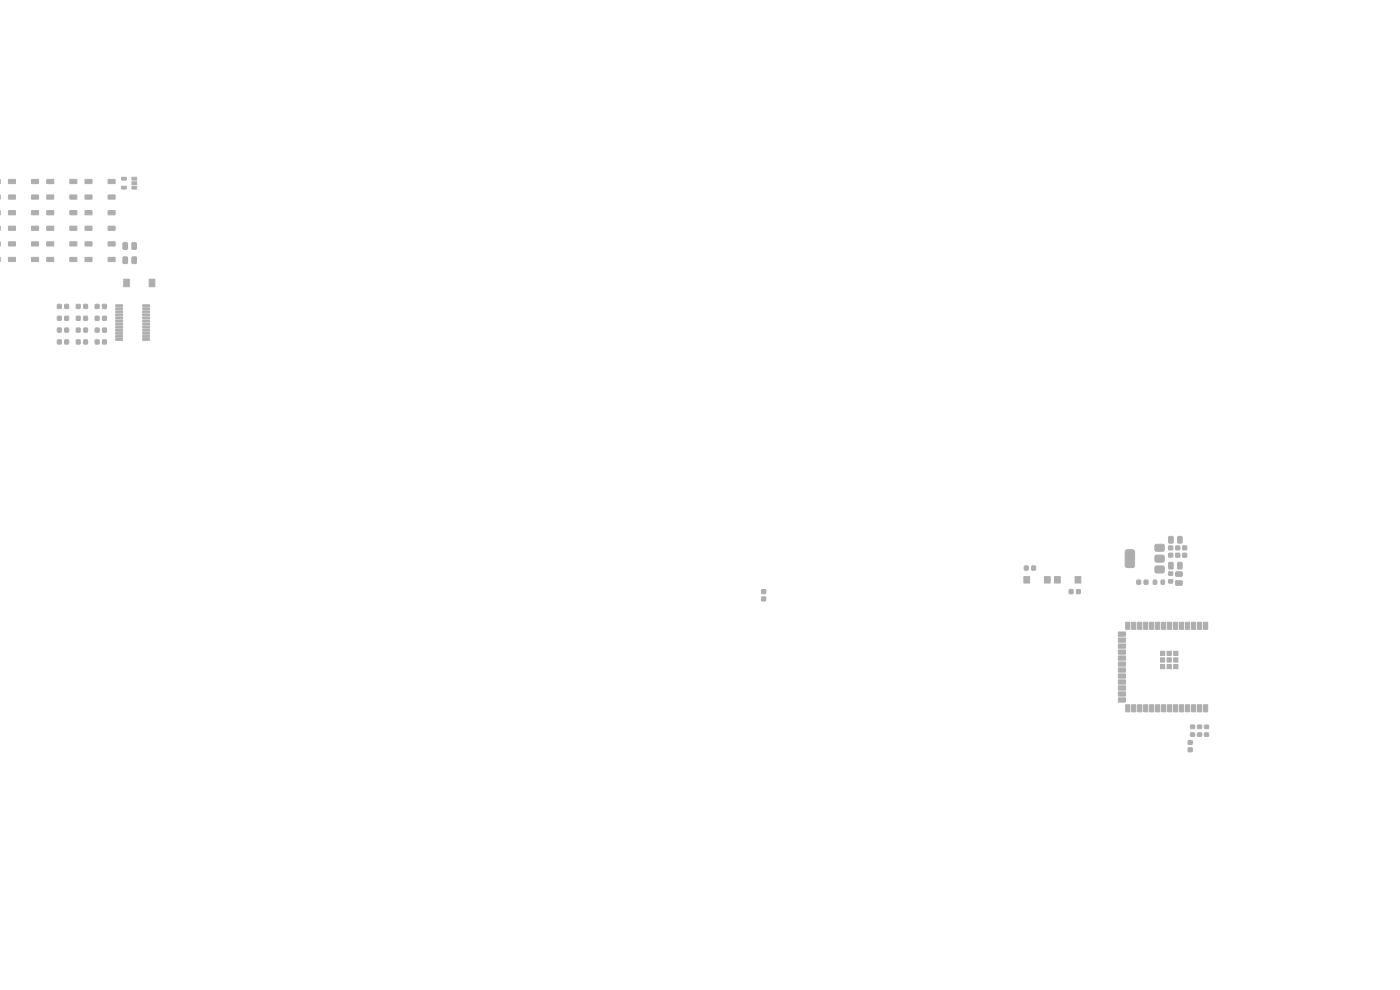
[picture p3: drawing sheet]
<svg xmlns="http://www.w3.org/2000/svg" width="297mm" height="210mm" viewBox="0 0 297 210" stroke-linecap="round" stroke-linejoin="round" font-family="sans-serif">
<g fill="#bbaaa4" stroke="#bbaaa4" stroke-width=".21">
<path d="M217.2 122.3h1.2v1.4h-1.2z"/>
<path d="M221.6 122.3h1.2v1.4h-1.2z"/>
<path d="M217.3 120.1h.8v.8h-.8z"/>
<path d="M218.9 120.1h.8v.8h-.8z"/>
<path d="M228.1 122.3h1.2v1.4h-1.2z"/>
<path d="M223.7 122.3h1.2v1.4h-1.2z"/>
<path d="M228.4 125.1h.8v.8h-.8z"/>
<path d="M226.8 125.1h.8v.8h-.8z"/>
<path d="M161.6 126.7h.8v.7h-.8z"/>
<path d="M161.6 125.1h.8v.8h-.8z"/>
<path d="M249.9 119.3h.7l.2 .1v1.1l-.2 .2h-.6l-.2-.1z"/>
<path d="M248 119.3h.7l.2 .1v1.1l-.2 .2h-.6l-.2-.1z"/>
<path d="M28 38.6h1v.6h-1z"/>
<path d="M28 37.6h1v.6h-1z"/>
<path d="M28 39.5h1v.6h-1z"/>
<path d="M25.8 37.6h1v.6h-1z"/>
<path d="M25.8 39.5h1v.6h-1z"/>
<path d="M24.6 64.7h1.4v.3h-1.4z"/>
<path d="M24.6 65.3h1.4v.3l-1.4 .1z"/>
<path d="M24.6 66h1.4v.3h-1.4z"/>
<path d="M24.6 66.6h1.4v.3l-1.4 .1z"/>
<path d="M24.6 67.3h1.4v.3h-1.4z"/>
<path d="M24.6 67.9h1.4v.3l-1.4 .1z"/>
<path d="M24.6 68.6h1.4v.3h-1.4z"/>
<path d="M24.6 69.2h1.4v.3l-1.4 .1z"/>
<path d="M24.6 69.9h1.4v.3h-1.4z"/>
<path d="M24.6 70.5h1.4v.3l-1.4 .1z"/>
<path d="M24.6 71.2h1.4v.3h-1.4z"/>
<path d="M24.6 71.8h1.4v.3l-1.4 .1z"/>
<path d="M30.3 71.8h1.4v.3l-1.4 .1z"/>
<path d="M30.3 71.2h1.4v.3h-1.4z"/>
<path d="M30.3 70.5h1.4v.3l-1.4 .1z"/>
<path d="M30.3 69.9h1.4v.3h-1.4z"/>
<path d="M30.3 69.2h1.4v.3l-1.4 .1z"/>
<path d="M30.3 68.6h1.4v.3h-1.4z"/>
<path d="M30.3 67.9h1.4v.3l-1.4 .1z"/>
<path d="M30.3 67.3h1.4v.3h-1.4z"/>
<path d="M30.3 66.6h1.4v.3l-1.4 .1z"/>
<path d="M30.3 66h1.4v.3h-1.4z"/>
<path d="M30.3 65.3h1.4v.3l-1.4 .1z"/>
<path d="M30.3 64.7h1.4v.3h-1.4z"/>
<path d="M249 138.2h.9v.9h-.9z"/>
<path d="M247.6 138.2h.9v.9h-.9z"/>
<path d="M246.2 138.2h.9v.9h-.9z"/>
<path d="M249 139.6h.9v.9h-.9z"/>
<path d="M247.6 139.6h.9v.9h-.9z"/>
<path d="M246.2 139.6h.9v.9h-.9z"/>
<path d="M249 141h.9v.9h-.9z"/>
<path d="M247.6 141h.9v.9h-.9z"/>
<path d="M246.2 141h.9v.9h-.9z"/>
<path d="M255.3 132h.9v1.5h-.9z"/>
<path d="M254 132h.9v1.5h-.9z"/>
<path d="M252.8 132h.9v1.5h-.9z"/>
<path d="M251.5 132h.9v1.5h-.9z"/>
<path d="M250.2 132h.9v1.5h-.9z"/>
<path d="M249 132h.9v1.5h-.9z"/>
<path d="M247.7 132h.9v1.5h-.9z"/>
<path d="M246.4 132h.9v1.5h-.9z"/>
<path d="M245.2 132h.8v1.5h-.8z"/>
<path d="M243.9 132h.9v1.5h-.9z"/>
<path d="M242.6 132h.9v1.5h-.9z"/>
<path d="M241.3 132h.9v1.5h-.9z"/>
<path d="M240.1 132h.9v1.5h-.9z"/>
<path d="M238.8 132h.9v1.5h-.9z"/>
<path d="M237.3 134.1h1.4v.9h-1.4z"/>
<path d="M237.3 135.3h1.4v.9h-1.4z"/>
<path d="M237.3 136.6h1.4v.9h-1.4z"/>
<path d="M237.3 137.9h1.4v.9h-1.4z"/>
<path d="M237.3 139.1h1.4v.9h-1.4z"/>
<path d="M237.3 140.4h1.4v.9h-1.4z"/>
<path d="M237.3 141.7h1.4v.9h-1.4z"/>
<path d="M237.3 143h1.4v.9h-1.4z"/>
<path d="M237.3 144.2h1.4v.9h-1.4z"/>
<path d="M237.3 145.5h1.4v.9h-1.4z"/>
<path d="M237.3 146.8h1.4v.9h-1.4z"/>
<path d="M237.3 148h1.4v.9h-1.4z"/>
<path d="M238.8 149.5h.9v1.5h-.9z"/>
<path d="M240.1 149.5h.9v1.5h-.9z"/>
<path d="M241.3 149.5h.9v1.5h-.9z"/>
<path d="M242.6 149.5h.9v1.5h-.9z"/>
<path d="M243.9 149.5h.9v1.5h-.9z"/>
<path d="M245.2 149.5h.8v1.5h-.8z"/>
<path d="M246.4 149.5h.9v1.5h-.9z"/>
<path d="M247.7 149.5h.9v1.5h-.9z"/>
<path d="M249 149.5h.9v1.5h-.9z"/>
<path d="M250.2 149.5h.9v1.5h-.9z"/>
<path d="M251.5 149.5h.9v1.5h-.9z"/>
<path d="M252.8 149.5h.9v1.5h-.9z"/>
<path d="M254 149.5h.9v1.5h-.9z"/>
<path d="M255.3 149.5h.9v1.5h-.9z"/>
<path d="M245.2 120.1h1.6l.2 .3-.1 1-.3 .2-1.4-.1-.2-.3v-.9z"/>
<path d="M245.2 117.8h1.6l.2 .3-.1 1-.3 .2-1.4-.1-.2-.3v-.9z"/>
<path d="M238.8 116.7l.3-.1h1.1l.4 .3 .1 3-.3 .4-1.3 .1-.3-.3-.1-3z"/>
<path d="M245.2 115.5h1.6l.2 .3-.1 1-.3 .2-1.4-.1-.2-.3v-.9z"/>
<path d="M26.2 59.2h1.2v1.6h-1.2z"/>
<path d="M31.6 59.2h1.2v1.6h-1.2z"/>
<path d="M255.5 155.5h.9v.7h-.9z"/>
<path d="M255.5 153.8h.9v.7h-.9z"/>
<path d="M254.1 155.5h.8v.7h-.8z"/>
<path d="M254.1 153.8h.8v.7h-.8z"/>
<path d="M252.6 155.5h.8v.7h-.8z"/>
<path d="M252.6 153.8h.8v.7h-.8z"/>
<path d="M247.9 121.3h.9v.7h-.9z"/>
<path d="M247.9 123h.9v.7h-.9z"/>
<path d="M246.3 123.1h.7v.8h-.7z"/>
<path d="M244.7 123.1h.7v.8h-.7z"/>
<path d="M18.1 51.3h1.4v.8l-1.4 .1z"/>
<path d="M18.1 54.6h1.4v.8l-1.4 .1z"/>
<path d="M23 54.6h1.4v.8l-1.4 .1z"/>
<path d="M23 51.3h1.4v.8l-1.4 .1z"/>
<path d="M18.1 44.7h1.4v.8l-1.4 .1z"/>
<path d="M18.1 48h1.4v.8l-1.4 .1z"/>
<path d="M23 48h1.4v.8l-1.4 .1z"/>
<path d="M23 44.7h1.4v.8l-1.4 .1z"/>
<path d="M18.1 38.1h1.4v.8h-1.4z"/>
<path d="M18.1 41.4h1.4v.8h-1.4z"/>
<path d="M23 41.4h1.4v.8h-1.4z"/>
<path d="M23 38.1h1.4v.8h-1.4z"/>
<path d="M9.9 51.3h1.5v.8l-1.4 .1z"/>
<path d="M9.9 54.6h1.5v.8l-1.4 .1z"/>
<path d="M14.8 54.6h1.5v.8l-1.4 .1z"/>
<path d="M14.8 51.3h1.5v.8l-1.4 .1z"/>
<path d="M9.9 44.7h1.5v.8l-1.4 .1z"/>
<path d="M9.9 48h1.5v.8l-1.4 .1z"/>
<path d="M14.8 48h1.5v.8l-1.4 .1z"/>
<path d="M14.8 44.7h1.5v.8l-1.4 .1z"/>
<path d="M9.9 38.1h1.5v.8h-1.4z"/>
<path d="M9.9 41.4h1.5v.8h-1.4z"/>
<path d="M14.8 41.4h1.5v.8h-1.4z"/>
<path d="M14.8 38.1h1.5v.8h-1.4z"/>
<path d="M1.8 51.3h1.4l.1 .8-1.5 .1z"/>
<path d="M1.8 54.6h1.4l.1 .8-1.5 .1z"/>
<path d="M6.7 54.6h1.4l.1 .8-1.5 .1z"/>
<path d="M6.7 51.3h1.4l.1 .8-1.5 .1z"/>
<path d="M1.8 44.7h1.4l.1 .8-1.5 .1z"/>
<path d="M1.8 48h1.4l.1 .8-1.5 .1z"/>
<path d="M6.7 48h1.4l.1 .8-1.5 .1z"/>
<path d="M6.7 44.7h1.4l.1 .8-1.5 .1z"/>
<path d="M1.8 38.1h1.4l.1 .8h-1.5z"/>
<path d="M1.8 41.4h1.4l.1 .8h-1.5z"/>
<path d="M6.7 41.4h1.4l.1 .8h-1.5z"/>
<path d="M6.7 38.1h1.4l.1 .8h-1.5z"/>
<path d="M-.1 54.6l.2 .1-.1 .8z"/>
<path d="M-.1 51.3l.2 .1-.1 .8z"/>
<path d="M-.1 48l.2 .1-.1 .8z"/>
<path d="M-.1 44.7l.2 .1-.1 .8z"/>
<path d="M-.1 41.4h.2l-.1 .9z"/>
<path d="M-.1 38.1h.2l-.1 .9z"/>
<path d="M26.1 54.5h.7l.2 .1 .1 1.1-.2 .2h-.6l-.2-.1z"/>
<path d="M28 54.5h.7l.2 .1 .1 1.1-.2 .2h-.6l-.2-.1z"/>
<path d="M20.2 72.1h.8v.8h-.8z"/>
<path d="M21.8 72.1h.7v.8h-.7z"/>
<path d="M20.2 69.6h.8v.8h-.8z"/>
<path d="M21.8 69.6h.7v.8h-.7z"/>
<path d="M26.1 51.5h.7l.2 .1 .1 1.1-.2 .2h-.6l-.2-.1z"/>
<path d="M28 51.5h.7l.2 .1 .1 1.1-.2 .2h-.6l-.2-.1z"/>
<path d="M20.2 67.1h.8v.8h-.8z"/>
<path d="M21.8 67.1h.7v.8h-.7z"/>
<path d="M20.2 64.6h.8v.8h-.8z"/>
<path d="M21.8 64.6h.7v.8h-.7z"/>
<path d="M16.2 72.1h.8v.8h-.8z"/>
<path d="M17.8 72.1h.7v.8h-.7z"/>
<path d="M16.2 69.6h.8v.8h-.8z"/>
<path d="M17.8 69.6h.7v.8h-.7z"/>
<path d="M16.2 67.1h.8v.8h-.8z"/>
<path d="M17.8 67.1h.7v.8h-.7z"/>
<path d="M16.2 64.6h.8v.8h-.8z"/>
<path d="M17.8 64.6h.7v.8h-.7z"/>
<path d="M12.2 72.1h.8v.8h-.8z"/>
<path d="M13.8 72.1h.7v.8h-.7z"/>
<path d="M12.2 69.6h.8v.8h-.8z"/>
<path d="M13.8 69.6h.7v.8h-.7z"/>
<path d="M12.2 67.1h.8v.8h-.8z"/>
<path d="M13.8 67.1h.7v.8h-.7z"/>
<path d="M12.2 64.6h.8v.8h-.8z"/>
<path d="M13.8 64.6h.7v.8h-.7z"/>
<path d="M252.1 157.1h.8v.8h-.8z"/>
<path d="M252.1 158.7h.8v.7h-.8z"/>
<path d="M250.9 115.8h.8v.8h-.8z"/>
<path d="M250.9 117.4h.8v.8h-.8z"/>
<path d="M249.4 123.2h1.3l.1 .2v.6l-.2 .2h-1.1l-.1-.3z"/>
<path d="M249.4 121.3h1.3l.1 .2v.6l-.2 .2h-1.1l-.1-.3z"/>
<path d="M249.4 117.4h.9v.8h-.9z"/>
<path d="M249.4 115.8h.9v.8h-.9z"/>
<path d="M247.9 117.4h.9v.8h-.9z"/>
<path d="M247.9 115.8h.9v.8h-.9z"/>
<path d="M249.9 113.8h.7l.2 .1v1.1l-.2 .2h-.6l-.2-.1z"/>
<path d="M248 113.8h.7l.2 .1v1.1l-.2 .2h-.6l-.2-.1z"/>
<path d="M242.7 123.1h.8v.8h-.8z"/>
<path d="M241.2 123.1h.8v.8h-.8z"/>
</g>
</svg>
